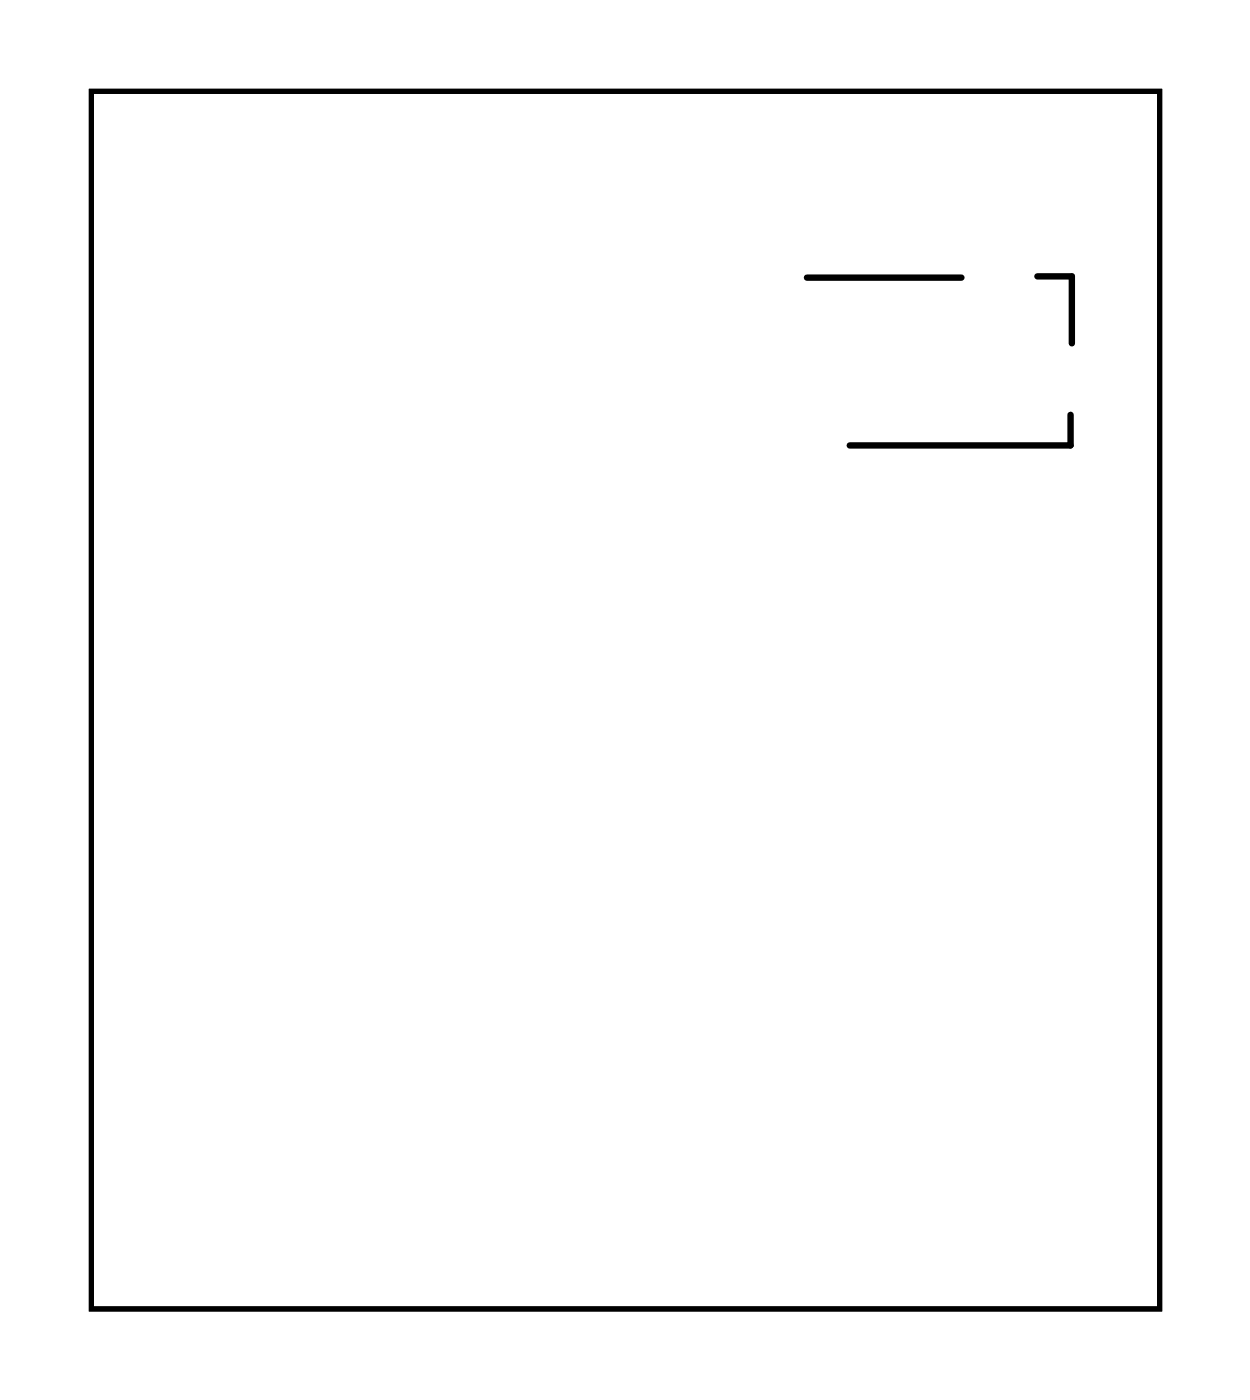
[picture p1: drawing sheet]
<svg xmlns="http://www.w3.org/2000/svg" width="50mm" height="56mm" viewBox="0 0 50 56" stroke-linecap="round" stroke-linejoin="round" font-family="sans-serif">
<path d="M3.6 3.6h42.5v48.5h-42.5z" fill="none" stroke="#000" stroke-width=".2"/>
<path d="M3.6 3.6h42.5v48.5h-42.5z" fill="none" stroke="#000" stroke-width=".04"/>
<path d="M32.1 11.1h6.2M41.3 11h1.4v2.7M42.6 16.5v1.2h-8.8" fill="none" stroke="#000" stroke-width=".25"/>
<path d="M16.5 29.8h1.4v1.4h-1.4z" fill="#fff"/>
<path d="M16.5 29.8h1.4v1.4h-1.4z" fill="none" stroke="#fff" stroke-width=".76" stroke-linecap="butt"/>
<circle cx="17.2" cy="30.5" r=".7" fill="#fff"/>
<circle cx="17.2" cy="30.5" r=".7" fill="none" stroke="#fff" stroke-width=".76" stroke-linecap="butt"/>
<circle cx="17.2" cy="38.1" r=".7" fill="#fff"/>
<circle cx="17.2" cy="38.1" r=".7" fill="none" stroke="#fff" stroke-width=".76" stroke-linecap="butt"/>
<circle cx="14.6" cy="30.5" r=".7" fill="#fff"/>
<circle cx="14.6" cy="30.5" r=".7" fill="none" stroke="#fff" stroke-width=".76" stroke-linecap="butt"/>
<circle cx="14.6" cy="38.1" r=".7" fill="#fff"/>
<circle cx="14.6" cy="38.1" r=".7" fill="none" stroke="#fff" stroke-width=".76" stroke-linecap="butt"/>
<circle cx="12.1" cy="30.5" r=".7" fill="#fff"/>
<circle cx="12.1" cy="30.5" r=".7" fill="none" stroke="#fff" stroke-width=".76" stroke-linecap="butt"/>
<circle cx="12.1" cy="38.1" r=".7" fill="#fff"/>
<circle cx="12.1" cy="38.1" r=".7" fill="none" stroke="#fff" stroke-width=".76" stroke-linecap="butt"/>
<circle cx="9.6" cy="30.5" r=".7" fill="#fff"/>
<circle cx="9.6" cy="30.5" r=".7" fill="none" stroke="#fff" stroke-width=".76" stroke-linecap="butt"/>
<circle cx="9.6" cy="38.1" r=".7" fill="#fff"/>
<circle cx="9.6" cy="38.1" r=".7" fill="none" stroke="#fff" stroke-width=".76" stroke-linecap="butt"/>
<circle cx="9.6" cy="45.7" r=".7" fill="#fff"/>
<circle cx="9.6" cy="45.7" r=".7" fill="none" stroke="#fff" stroke-width=".76" stroke-linecap="butt"/>
<circle cx="19.7" cy="45.7" r=".7" fill="#fff"/>
<circle cx="19.7" cy="45.7" r=".7" fill="none" stroke="#fff" stroke-width=".76" stroke-linecap="butt"/>
<circle cx="19.7" cy="43.2" r=".7" fill="#fff"/>
<circle cx="19.7" cy="43.2" r=".7" fill="none" stroke="#fff" stroke-width=".76" stroke-linecap="butt"/>
<circle cx="9.6" cy="43.2" r=".7" fill="#fff"/>
<circle cx="9.6" cy="43.2" r=".7" fill="none" stroke="#fff" stroke-width=".76" stroke-linecap="butt"/>
<circle cx="12.1" cy="20.3" r=".7" fill="#fff"/>
<circle cx="12.1" cy="20.3" r=".7" fill="none" stroke="#fff" stroke-width=".76" stroke-linecap="butt"/>
<circle cx="22.3" cy="20.3" r=".7" fill="#fff"/>
<circle cx="22.3" cy="20.3" r=".7" fill="none" stroke="#fff" stroke-width=".76" stroke-linecap="butt"/>
<circle cx="22.3" cy="15.2" r=".7" fill="#fff"/>
<circle cx="22.3" cy="15.2" r=".7" fill="none" stroke="#fff" stroke-width=".76" stroke-linecap="butt"/>
<circle cx="12.1" cy="15.2" r=".7" fill="#fff"/>
<circle cx="12.1" cy="15.2" r=".7" fill="none" stroke="#fff" stroke-width=".76" stroke-linecap="butt"/>
<path d="M29.1 45h1.5v1.4h-1.5z" fill="#fff"/>
<path d="M29.1 45h1.5v1.4h-1.5z" fill="none" stroke="#fff" stroke-width=".76" stroke-linecap="butt"/>
<circle cx="29.9" cy="45.7" r=".74" fill="#fff"/>
<circle cx="29.9" cy="45.7" r=".74" fill="none" stroke="#fff" stroke-width=".76" stroke-linecap="butt"/>
<circle cx="29.9" cy="43.2" r=".74" fill="#fff"/>
<circle cx="29.9" cy="43.2" r=".74" fill="none" stroke="#fff" stroke-width=".76" stroke-linecap="butt"/>
<path d="M29.6 9.6h2v2.5h-2z" fill="#fff"/>
<path d="M29.6 9.6h2v2.5h-2z" fill="none" stroke="#fff" stroke-width=".25"/>
<path d="M38.8 9.6h2v2.5h-2z" fill="#fff"/>
<path d="M38.8 9.6h2v2.5h-2z" fill="none" stroke="#fff" stroke-width=".25"/>
<path d="M31.4 16.5h2v2.5h-2z" fill="#fff"/>
<path d="M31.4 16.5h2v2.5h-2z" fill="none" stroke="#fff" stroke-width=".25"/>
<path d="M42.6 14.1h2.5v2h-2.5z" fill="#fff"/>
<path d="M42.6 14.1h2.5v2h-2.5z" fill="none" stroke="#fff" stroke-width=".25"/>
<path d="M29 16.5h1.2v2.5h-1.2z" fill="#fff"/>
<path d="M29 16.5h1.2v2.5h-1.2z" fill="none" stroke="#fff" stroke-width=".25"/>
<circle cx="31.6" cy="14.3" r="1" fill="#fff"/>
<circle cx="31.6" cy="14.3" r="1" fill="none" stroke="#fff" stroke-width=".25"/>
<circle cx="38.6" cy="14.3" r="1" fill="#fff"/>
<circle cx="38.6" cy="14.3" r="1" fill="none" stroke="#fff" stroke-width=".25"/>
<circle cx="31.6" cy="14.3" r="1" fill="#fff"/>
<circle cx="31.6" cy="14.3" r="1" fill="none" stroke="#fff" stroke-width=".25"/>
<circle cx="38.6" cy="14.3" r="1" fill="#fff"/>
<circle cx="38.6" cy="14.3" r="1" fill="none" stroke="#fff" stroke-width=".25"/>
<circle cx="31.6" cy="14.3" r="1" fill="#fff"/>
<circle cx="31.6" cy="14.3" r="1" fill="none" stroke="#fff" stroke-width=".25"/>
<circle cx="38.6" cy="14.3" r="1" fill="#fff"/>
<circle cx="38.6" cy="14.3" r="1" fill="none" stroke="#fff" stroke-width=".25"/>
<circle cx="12.1" cy="10.1" r=".74" fill="#fff"/>
<circle cx="12.1" cy="10.1" r=".74" fill="none" stroke="#fff" stroke-width=".76" stroke-linecap="butt"/>
<circle cx="9.6" cy="10.1" r=".74" fill="#fff"/>
<circle cx="9.6" cy="10.1" r=".74" fill="none" stroke="#fff" stroke-width=".76" stroke-linecap="butt"/>
</svg>
